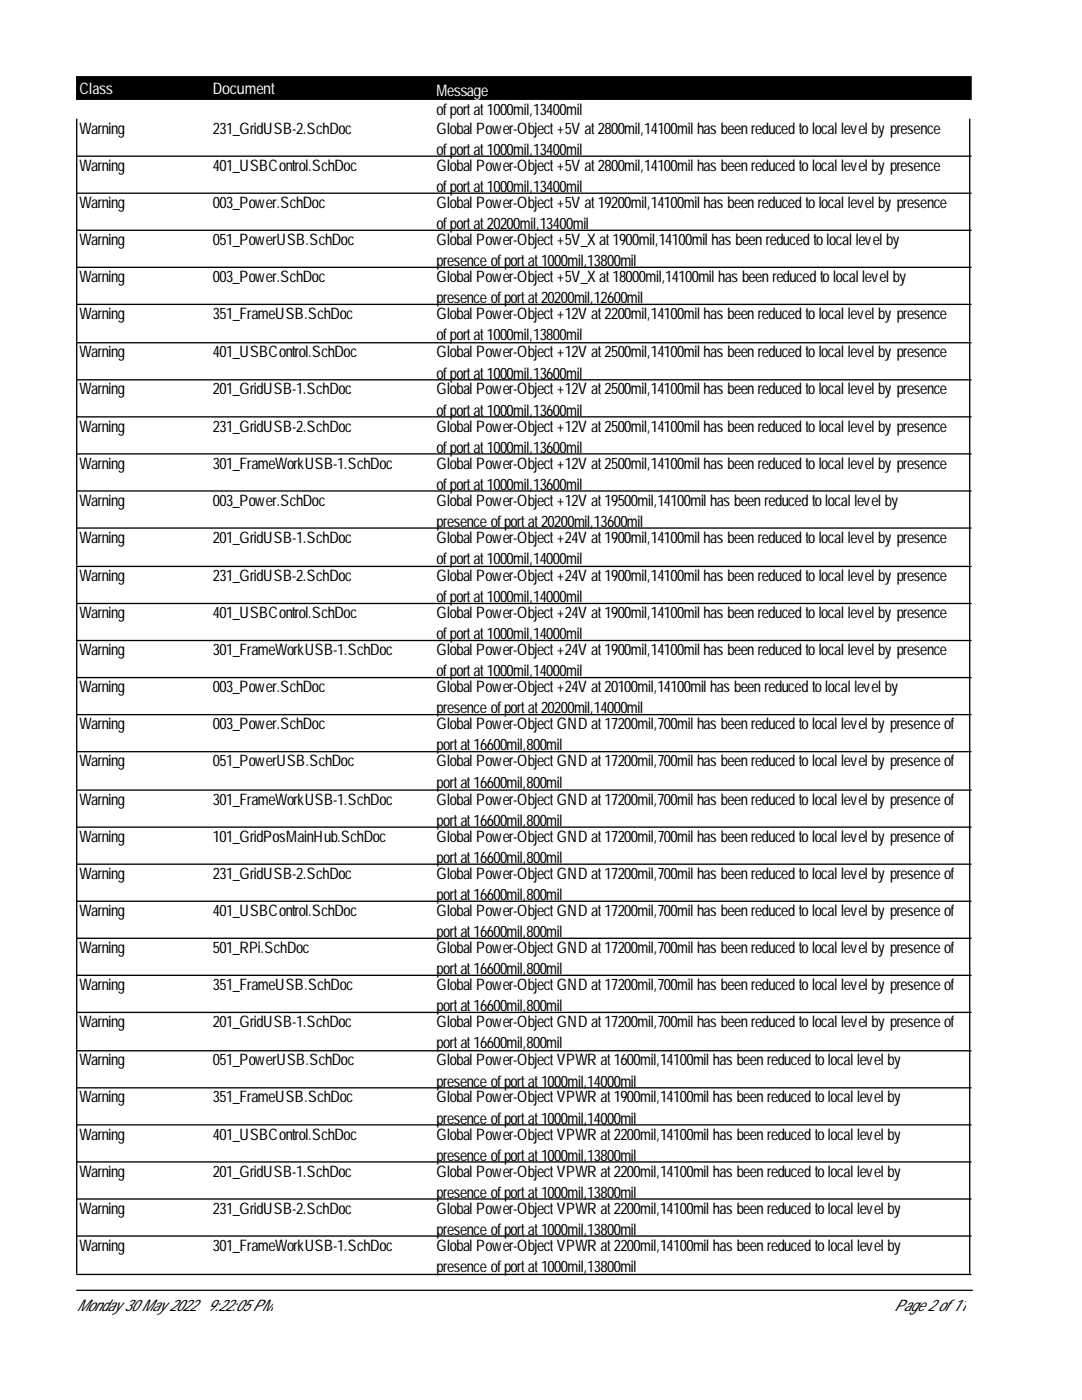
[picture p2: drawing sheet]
<svg xmlns="http://www.w3.org/2000/svg" width="216mm" height="279mm" viewBox="0 0 216 279" stroke-linecap="round" stroke-linejoin="round" font-family="sans-serif">
<defs><g id="words">
<g font-size="3.2" fill="#fff">
<text x="15.8" y="18.8">Class</text>
<text x="42.5" y="18.8">Document</text>
<text x="87.1" y="19.1">Message</text>
</g>
<g font-size="3.2">
<text x="87.1" y="23">ofportat1000mil,13400mil</text>
<text x="15.8" y="26.7">Warning</text>
<text x="42.5" y="26.7">231_GridUSB-2.SchDoc</text>
<text x="87.1" y="26.7">Global Power-Object+5V at2800mil,14100mil has beenreducedtolocal level by presence</text>
<text x="15.8" y="34.1">Warning</text>
<text x="42.5" y="34.1">401_USBControl.SchDoc</text>
<text x="87.1" y="30.9">ofportat1000mil,13400mil</text>
<text x="87.1" y="34.1">Global Power-Object+5V at2800mil,14100mil has beenreducedtolocal level by presence</text>
<text x="15.8" y="41.5">Warning</text>
<text x="42.5" y="41.5">003_Power.SchDoc</text>
<text x="87.1" y="38.3">ofportat1000mil,13400mil</text>
<text x="87.1" y="41.5">Global Power-Object+5V at19200mil,14100mil has beenreducedtolocal level by presence</text>
<text x="87.1" y="45.7">ofportat20200mil,13400mil</text>
<text x="15.8" y="48.9">Warning</text>
<text x="42.5" y="48.9">051_PowerUSB.SchDoc</text>
<text x="87.1" y="48.9">Global Power-Object+5V_Xat1900mil,14100mil has beenreducedtolocal level by</text>
<text x="87.1" y="53.1">presenceofportat1000mil,13800mil</text>
<text x="15.8" y="56.3">Warning</text>
<text x="42.5" y="56.3">003_Power.SchDoc</text>
<text x="87.1" y="56.3">Global Power-Object+5V_Xat18000mil,14100mil has beenreducedtolocal level by</text>
<text x="15.8" y="63.7">Warning</text>
<text x="42.5" y="63.7">351_FrameUSB.SchDoc</text>
<text x="87.1" y="60.5">presenceofportat20200mil,12600mil</text>
<text x="87.1" y="63.7">Global Power-Object+12V at2200mil,14100mil has beenreducedtolocal level by presence</text>
<text x="15.8" y="71.3">Warning</text>
<text x="42.5" y="71.3">401_USBControl.SchDoc</text>
<text x="87.1" y="67.9">ofportat1000mil,13800mil</text>
<text x="87.1" y="71.3">Global Power-Object+12V at2500mil,14100mil has beenreducedtolocal level by presence</text>
<text x="87.1" y="75.6">ofportat1000mil,13600mil</text>
<text x="15.8" y="78.7">Warning</text>
<text x="42.5" y="78.7">201_GridUSB-1.SchDoc</text>
<text x="87.1" y="78.7">Global Power-Object+12V at2500mil,14100mil has beenreducedtolocal level by presence</text>
<text x="87.1" y="82.9">ofportat1000mil,13600mil</text>
<text x="15.8" y="86.1">Warning</text>
<text x="42.5" y="86.1">231_GridUSB-2.SchDoc</text>
<text x="87.1" y="86.1">Global Power-Object+12V at2500mil,14100mil has beenreducedtolocal level by presence</text>
<text x="15.8" y="93.5">Warning</text>
<text x="42.5" y="93.5">301_FrameWorkUSB-1.SchDoc</text>
<text x="87.1" y="90.3">ofportat1000mil,13600mil</text>
<text x="87.1" y="93.5">Global Power-Object+12V at2500mil,14100mil has beenreducedtolocal level by presence</text>
<text x="15.8" y="100.9">Warning</text>
<text x="42.5" y="100.9">003_Power.SchDoc</text>
<text x="87.1" y="97.7">ofportat1000mil,13600mil</text>
<text x="87.1" y="100.9">Global Power-Object+12V at19500mil,14100mil has beenreducedtolocal level by</text>
<text x="87.1" y="105.1">presenceofportat20200mil,13600mil</text>
<text x="15.8" y="108.3">Warning</text>
<text x="42.5" y="108.3">201_GridUSB-1.SchDoc</text>
<text x="87.1" y="108.3">Global Power-Object+24V at1900mil,14100mil has beenreducedtolocal level by presence</text>
<text x="87.1" y="112.5">ofportat1000mil,14000mil</text>
<text x="15.8" y="116">Warning</text>
<text x="42.5" y="116">231_GridUSB-2.SchDoc</text>
<text x="87.1" y="116">Global Power-Object+24V at1900mil,14100mil has beenreducedtolocal level by presence</text>
<text x="15.8" y="123.4">Warning</text>
<text x="42.5" y="123.4">401_USBControl.SchDoc</text>
<text x="87.1" y="120.2">ofportat1000mil,14000mil</text>
<text x="87.1" y="123.4">Global Power-Object+24V at1900mil,14100mil has beenreducedtolocal level by presence</text>
<text x="15.8" y="130.8">Warning</text>
<text x="42.5" y="130.8">301_FrameWorkUSB-1.SchDoc</text>
<text x="87.1" y="127.6">ofportat1000mil,14000mil</text>
<text x="87.1" y="130.8">Global Power-Object+24V at1900mil,14100mil has beenreducedtolocal level by presence</text>
<text x="87.1" y="135">ofportat1000mil,14000mil</text>
<text x="15.8" y="138.1">Warning</text>
<text x="42.5" y="138.1">003_Power.SchDoc</text>
<text x="87.1" y="138.1">Global Power-Object+24V at20100mil,14100mil has beenreducedtolocal level by</text>
<text x="87.1" y="142.4">presenceofportat20200mil,14000mil</text>
<text x="15.8" y="145.5">Warning</text>
<text x="42.5" y="145.5">003_Power.SchDoc</text>
<text x="87.1" y="145.5">Global Power-ObjectGND at17200mil,700mil has beenreducedtolocal level by presenceof</text>
<text x="87.1" y="149.8">portat16600mil,800mil</text>
<text x="15.8" y="152.9">Warning</text>
<text x="42.5" y="152.9">051_PowerUSB.SchDoc</text>
<text x="87.1" y="152.9">Global Power-ObjectGND at17200mil,700mil has beenreducedtolocal level by presenceof</text>
<text x="15.8" y="160.6">Warning</text>
<text x="42.5" y="160.6">301_FrameWorkUSB-1.SchDoc</text>
<text x="87.1" y="157.2">portat16600mil,800mil</text>
<text x="87.1" y="160.6">Global Power-ObjectGND at17200mil,700mil has beenreducedtolocal level by presenceof</text>
<text x="15.8" y="168">Warning</text>
<text x="42.5" y="168">101_GridPosMainHub.SchDoc</text>
<text x="87.1" y="164.8">portat16600mil,800mil</text>
<text x="87.1" y="168">Global Power-ObjectGND at17200mil,700mil has beenreducedtolocal level by presenceof</text>
<text x="87.1" y="172.2">portat16600mil,800mil</text>
<text x="15.8" y="175.4">Warning</text>
<text x="42.5" y="175.4">231_GridUSB-2.SchDoc</text>
<text x="87.1" y="175.4">Global Power-ObjectGND at17200mil,700mil has beenreducedtolocal level by presenceof</text>
<text x="87.1" y="179.6">portat16600mil,800mil</text>
<text x="15.8" y="182.8">Warning</text>
<text x="42.5" y="182.8">401_USBControl.SchDoc</text>
<text x="87.1" y="182.8">Global Power-ObjectGND at17200mil,700mil has beenreducedtolocal level by presenceof</text>
<text x="15.8" y="190.2">Warning</text>
<text x="42.5" y="190.2">501_RPi.SchDoc</text>
<text x="87.1" y="187">portat16600mil,800mil</text>
<text x="87.1" y="190.2">Global Power-ObjectGND at17200mil,700mil has beenreducedtolocal level by presenceof</text>
<text x="15.8" y="197.6">Warning</text>
<text x="42.5" y="197.6">351_FrameUSB.SchDoc</text>
<text x="87.1" y="194.4">portat16600mil,800mil</text>
<text x="87.1" y="197.6">Global Power-ObjectGND at17200mil,700mil has beenreducedtolocal level by presenceof</text>
<text x="87.1" y="201.8">portat16600mil,800mil</text>
<text x="15.8" y="205">Warning</text>
<text x="42.5" y="205">201_GridUSB-1.SchDoc</text>
<text x="87.1" y="205">Global Power-ObjectGND at17200mil,700mil has beenreducedtolocal level by presenceof</text>
<text x="87.1" y="209.2">portat16600mil,800mil</text>
<text x="15.8" y="212.6">Warning</text>
<text x="42.5" y="212.6">051_PowerUSB.SchDoc</text>
<text x="87.1" y="212.6">Global Power-ObjectVPWR at1600mil,14100mil has beenreducedtolocal level by</text>
<text x="15.8" y="220">Warning</text>
<text x="42.5" y="220">351_FrameUSB.SchDoc</text>
<text x="87.1" y="216.9">presenceofportat1000mil,14000mil</text>
<text x="87.1" y="220">Global Power-ObjectVPWR at1900mil,14100mil has beenreducedtolocal level by</text>
<text x="15.8" y="227.4">Warning</text>
<text x="42.5" y="227.4">401_USBControl.SchDoc</text>
<text x="87.1" y="224.2">presenceofportat1000mil,14000mil</text>
<text x="87.1" y="227.4">Global Power-ObjectVPWR at2200mil,14100mil has beenreducedtolocal level by</text>
<text x="87.1" y="231.6">presenceofportat1000mil,13800mil</text>
<text x="15.8" y="234.8">Warning</text>
<text x="42.5" y="234.8">201_GridUSB-1.SchDoc</text>
<text x="87.1" y="234.8">Global Power-ObjectVPWR at2200mil,14100mil has beenreducedtolocal level by</text>
<text x="87.1" y="239">presenceofportat1000mil,13800mil</text>
<text x="15.8" y="242.2">Warning</text>
<text x="42.5" y="242.2">231_GridUSB-2.SchDoc</text>
<text x="87.1" y="242.2">Global Power-ObjectVPWR at2200mil,14100mil has beenreducedtolocal level by</text>
<text x="15.8" y="249.6">Warning</text>
<text x="42.5" y="249.6">301_FrameWorkUSB-1.SchDoc</text>
<text x="87.1" y="246.4">presenceofportat1000mil,13800mil</text>
<text x="87.1" y="249.6">Global Power-ObjectVPWR at2200mil,14100mil has beenreducedtolocal level by</text>
<text x="87.1" y="253.8">presenceofportat1000mil,13800mil</text>
<text x="15.3" y="261.7">Monday30May2022</text>
<text x="41.4" y="261.7">9:22:05PM</text>
<text x="178.5" y="261.7">Page2of11</text>
</g>
</g></defs>
<path d="M15.3 15.3h178.5v4.5h-178.5z" fill="#000" stroke="#000" stroke-width=".26"/>
<g fill="none" stroke="#000" stroke-width=".26">
<path d="M15.3 31.2h178.5M15.3 23.8v44.3M15.3 38.6h178.5M193.5 23.8v44.3M15.3 46h178.5M15.3 53.4h178.5M15.3 60.7h178.5M15.3 75.8h178.5M193.5 68.4v44.4M193.8 68.4h-178.5v44.4M15.3 83.2h178.5M15.3 90.6h178.5"/>
<path d="M15.3 98h178.5M15.3 105.4h178.5M193.5 113v44.4M193.8 113h-178.5v44.4M15.3 120.4h178.5M15.3 127.8h178.5M15.3 135.2h178.5M15.3 142.6h178.5M15.3 150h178.5M193.5 157.7v51.7M193.8 157.7h-178.5v51.7M15.3 165.1h178.5"/>
<path d="M15.3 172.5h178.5M15.3 179.9h178.5M15.3 187.3h178.5M15.3 194.7h178.5M15.3 202h178.5M15.3 217.1h178.5M193.5 209.7v44.4M193.8 209.7h-178.5v44.4M15.3 224.5h178.5M15.3 231.9h178.5M15.3 239.3h178.5M15.3 246.7h178.5"/>
<path d="M15.3 254.3h178.5M15.3 257.5h178.7"/>
</g>
<use href="#words"/>
</svg>
